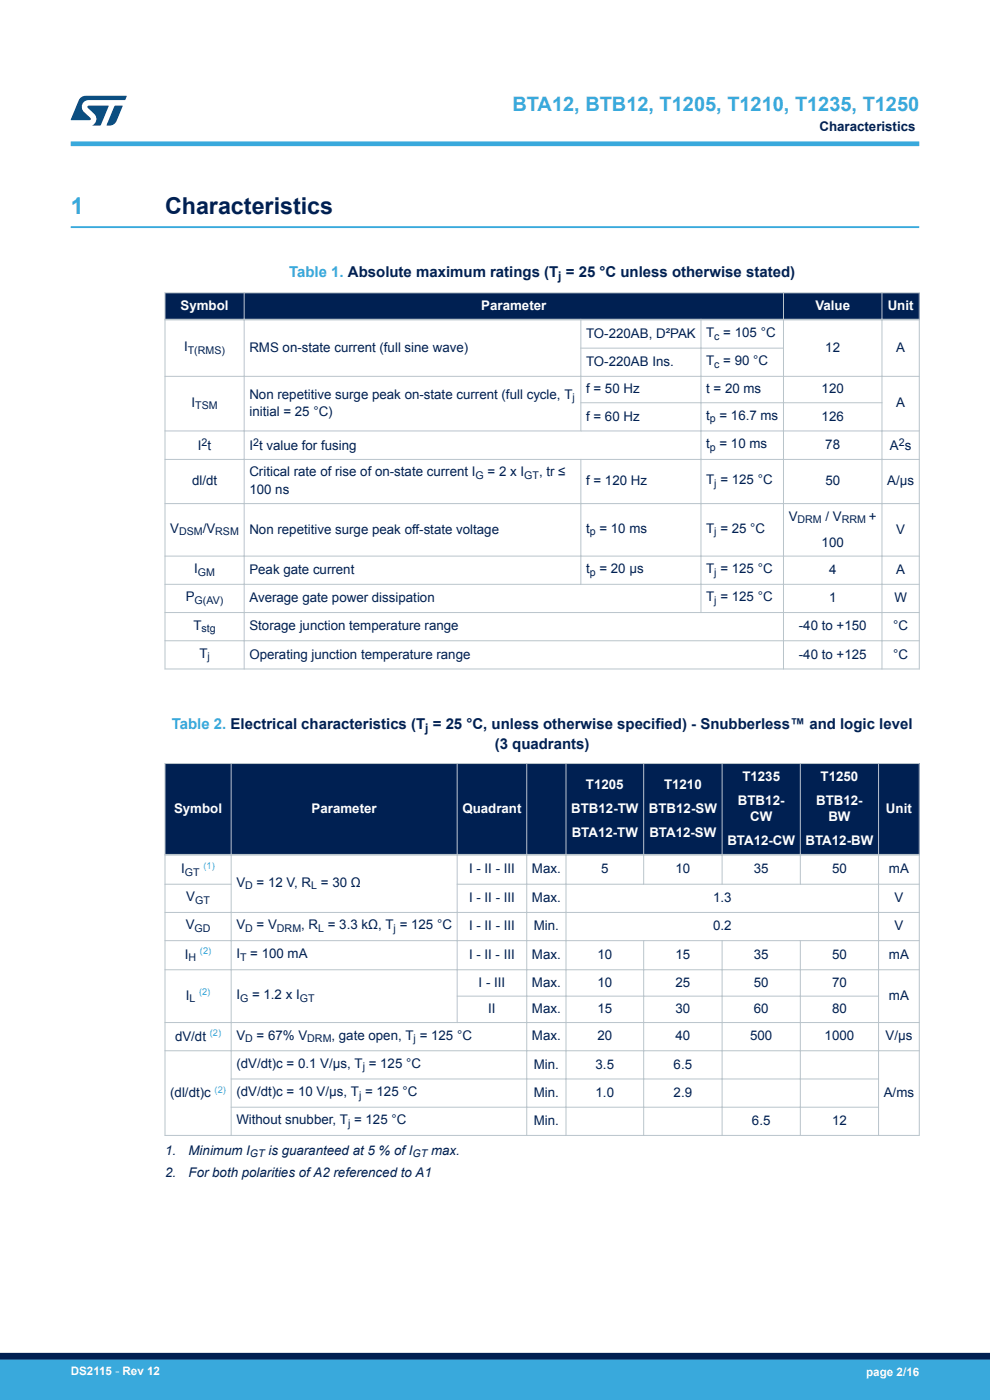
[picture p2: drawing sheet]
<svg xmlns="http://www.w3.org/2000/svg" width="210mm" height="297mm" viewBox="0 0 210 297" stroke-linecap="round" stroke-linejoin="round" font-family="sans-serif">
<defs><g id="words">
<text font-size="4.9" fill="#39a9dc" x="15" y="45.4">1</text>
<text font-size="4.9" fill="#002052" x="35" y="45.4">Characteristics</text>
<text font-size="4.2" fill="#39a9dc" x="108.7" y="23.5">BTA12, BTB12, T1205, T1210, T1235, T1250</text>
<g font-size="3.2" fill="#39a9dc">
<text x="61.3" y="58.7">Table 1. Absolute maximum ratings (T = 25 °C unless otherwise stated)</text>
<text x="36.4" y="154.7">Table 2. Electrical characteristics (T = 25 °C, unless otherwise specified) - Snubberless™ and logic level</text>
</g>
<text font-size="3.2" fill="#002052" x="104.9" y="159">(3 quadrants)</text>
<g font-size="2.8" fill="#002052">
<text x="173.8" y="27.9">Characteristics</text>
<text x="124.3" y="71.7">TO-220AB, D²PAK</text>
<text x="149.8" y="71.5">T = 105 °C</text>
<text x="39.1" y="74.5">I</text>
<text x="52.9" y="74.7">RMS on-state current (full sine wave)</text>
<text x="124.3" y="77.7">TO-220AB Ins.</text>
<text x="149.8" y="77.5">T = 90 °C</text>
<text x="175.1" y="74.7">12</text>
<text x="190.1" y="74.7">A</text>
<text x="124.3" y="83.5">f = 50 Hz</text>
<text x="149.8" y="83.5">t = 20 ms</text>
<text x="174.3" y="83.5">120</text>
<text x="40.6" y="86.3">I</text>
<text x="52.9" y="84.6">Non repetitive surge peak on-state current (full cycle, T</text>
<text x="52.9" y="88.3">initial = 25 °C)</text>
<text x="124.3" y="89.2">f = 60 Hz</text>
<text x="149.8" y="89.1">t</text>
<text x="152.6" y="89.1">= 16.7 ms</text>
<text x="174.3" y="89.2">126</text>
<text x="190.1" y="86.4">A</text>
<text x="42" y="95.5">I t</text>
<text x="52.9" y="95.5">I t value for fusing</text>
<text x="149.8" y="95.1">t</text>
<text x="152.6" y="95.1">= 10 ms</text>
<text x="175.1" y="95.3">78</text>
<text x="188.8" y="95.5">A s</text>
<text x="52.9" y="101.1">Critical rate of rise of on-state current I</text>
<text x="103.4" y="101.1">= 2 x I</text>
<text x="114.3" y="101.1">, tr ≤</text>
<text x="40.7" y="103">dl/dt</text>
<text x="52.9" y="104.9">100 ns</text>
<text x="124.3" y="103">f = 120 Hz</text>
<text x="149.8" y="102.8">T = 125 °C</text>
<text x="175.1" y="103">50</text>
<text x="188.2" y="103">A/µs</text>
<text x="36.1" y="113">V</text>
<text x="43" y="113">/V</text>
<text x="52.9" y="113.2">Non repetitive surge peak off-state voltage</text>
<text x="124.3" y="113">t</text>
<text x="127.1" y="113">= 10 ms</text>
<text x="149.8" y="113">T = 25 °C</text>
<text x="167.3" y="110.4">V</text>
<text x="175.1" y="110.4">/ V</text>
<text x="184.3" y="110.4">+</text>
<text x="190.1" y="113.2">V</text>
<text x="174.3" y="116">100</text>
<text x="41.2" y="121.6">I</text>
<text x="52.9" y="121.8">Peak gate current</text>
<text x="124.3" y="121.6">t</text>
<text x="127.1" y="121.6">= 20 µs</text>
<text x="149.8" y="121.6">T = 125 °C</text>
<text x="175.9" y="121.8">4</text>
<text x="190.1" y="121.8">A</text>
<text x="39.4" y="127.6">P</text>
<text x="52.9" y="127.8">Average gate power dissipation</text>
<text x="149.8" y="127.6">T = 125 °C</text>
<text x="175.9" y="127.8">1</text>
<text x="189.7" y="127.8">W</text>
<text x="41" y="133.6">T</text>
<text x="52.9" y="133.8">Storage junction temperature range</text>
<text x="169.5" y="133.8">-40 to +150</text>
<text x="189.5" y="133.8">°C</text>
<text x="42.3" y="139.5">T</text>
<text x="52.9" y="139.7">Operating junction temperature range</text>
<text x="169.5" y="139.7">-40 to +125</text>
<text x="189.5" y="139.7">°C</text>
<text x="38.5" y="185.2">I</text>
<text x="99.5" y="185.3">I - II - III</text>
<text x="112.8" y="185.3">Max.</text>
<text x="127.5" y="185.3">5</text>
<text x="143.3" y="185.3">10</text>
<text x="159.9" y="185.3">35</text>
<text x="176.5" y="185.3">50</text>
<text x="188.6" y="185.3">mA</text>
<text x="39.5" y="191.2">V</text>
<text x="50.1" y="188.1">V</text>
<text x="54.4" y="188.1">= 12 V, R</text>
<text x="68.1" y="188.1">= 30 Ω</text>
<text x="99.5" y="191.4">I - II - III</text>
<text x="112.8" y="191.4">Max.</text>
<text x="151.2" y="191.4">1.3</text>
<text x="189.7" y="191.4">V</text>
<text x="39.4" y="197.2">V</text>
<text x="50.1" y="197.2">V</text>
<text x="54.4" y="197.2">= V</text>
<text x="63.9" y="197.2">, R</text>
<text x="69.5" y="197.2">= 3.3 kΩ, T = 125 °C</text>
<text x="99.5" y="197.4">I - II - III</text>
<text x="113.2" y="197.4">Min.</text>
<text x="151.2" y="197.4">0.2</text>
<text x="189.7" y="197.4">V</text>
<text x="39.2" y="203.4">I</text>
<text x="50.1" y="203.3">I</text>
<text x="53.1" y="203.3">= 100 mA</text>
<text x="99.5" y="203.5">I - II - III</text>
<text x="112.8" y="203.5">Max.</text>
<text x="126.7" y="203.5">10</text>
<text x="143.3" y="203.5">15</text>
<text x="159.9" y="203.5">35</text>
<text x="176.5" y="203.5">50</text>
<text x="188.6" y="203.5">mA</text>
<text x="101.5" y="209.3">I - III</text>
<text x="112.8" y="209.3">Max.</text>
<text x="126.7" y="209.3">10</text>
<text x="143.3" y="209.3">25</text>
<text x="159.9" y="209.3">50</text>
<text x="176.5" y="209.3">70</text>
<text x="39.4" y="212">I</text>
<text x="50.1" y="211.9">I</text>
<text x="53.5" y="211.9">= 1.2 x I</text>
<text x="103.6" y="214.9">II</text>
<text x="112.8" y="214.9">Max.</text>
<text x="126.7" y="214.9">15</text>
<text x="143.3" y="214.9">30</text>
<text x="159.9" y="214.9">60</text>
<text x="176.5" y="214.9">80</text>
<text x="188.6" y="212.1">mA</text>
<text x="37.1" y="220.8">dV/dt</text>
<text x="50.1" y="220.5">V</text>
<text x="54.4" y="220.5">= 67% V</text>
<text x="70.3" y="220.5">, gate open, T = 125 °C</text>
<text x="112.8" y="220.7">Max.</text>
<text x="126.7" y="220.7">20</text>
<text x="143.3" y="220.7">40</text>
<text x="159.1" y="220.7">500</text>
<text x="174.9" y="220.7">1000</text>
<text x="187.8" y="220.7">V/µs</text>
<text x="50.1" y="226.5">(dV/dt)c = 0.1 V/µs, T = 125 °C</text>
<text x="113.2" y="226.7">Min.</text>
<text x="126.3" y="226.7">3.5</text>
<text x="142.9" y="226.7">6.5</text>
<text x="36.1" y="232.8">(dl/dt)c</text>
<text x="50.1" y="232.5">(dV/dt)c = 10 V/µs, T = 125 °C</text>
<text x="113.2" y="232.7">Min.</text>
<text x="126.3" y="232.7">1.0</text>
<text x="142.9" y="232.7">2.9</text>
<text x="187.5" y="232.7">A/ms</text>
<text x="50.1" y="238.5">Without snubber, T = 125 °C</text>
<text x="113.2" y="238.7">Min.</text>
<text x="159.5" y="238.7">6.5</text>
<text x="176.5" y="238.7">12</text>
<text x="35" y="244.9">1.</text>
<text x="40" y="244.9">Minimum I</text>
<text x="56.9" y="244.9">is guaranteed at 5 % of I</text>
<text x="91.4" y="244.9">max.</text>
<text x="35" y="249.7">2.</text>
<text x="40" y="249.7">For both polarities of A2 referenced to A1</text>
</g>
<g font-size="2.8" fill="#fff">
<text x="38.3" y="65.7">Symbol</text>
<text x="102.1" y="65.7">Parameter</text>
<text x="173" y="65.7">Value</text>
<text x="188.3" y="65.7">Unit</text>
<text x="124.3" y="167.3">T1205</text>
<text x="140.9" y="167.3">T1210</text>
<text x="157.5" y="165.6">T1235</text>
<text x="174.1" y="165.6">T1250</text>
<text x="36.9" y="172.4">Symbol</text>
<text x="66.1" y="172.4">Parameter</text>
<text x="98.1" y="172.4">Quadrant</text>
<text x="121.2" y="172.4">BTB12-TW</text>
<text x="137.6" y="172.4">BTB12-SW</text>
<text x="156.5" y="170.7">BTB12-</text>
<text x="173.1" y="170.7">BTB12-</text>
<text x="187.9" y="172.4">Unit</text>
<text x="121.3" y="177.6">BTA12-TW</text>
<text x="137.7" y="177.6">BTA12-SW</text>
<text x="154.3" y="179.3">BTA12-CW</text>
<text x="159.1" y="174.1">CW</text>
<text x="170.9" y="179.3">BTA12-BW</text>
<text x="175.7" y="174.1">BW</text>
</g>
<g font-size="2.5" fill="#002052">
<text x="118.4" y="59.3">j</text>
<text x="90.2" y="155.4">j</text>
</g>
<g font-size="2.5" fill="#fff">
<text x="15" y="291.6">DS2115 - Rev 12</text>
<text x="183.7" y="291.9">page 2/16</text>
</g>
<g font-size="2.3" fill="#002052">
<text x="39.8" y="75">T(RMS)</text>
<text x="151.5" y="72">c</text>
<text x="151.5" y="78">c</text>
<text x="41.4" y="86.8">TSM</text>
<text x="121.4" y="85.1">j</text>
<text x="150.6" y="89.6">p</text>
<text x="42.8" y="94.5">2</text>
<text x="53.7" y="94.5">2</text>
<text x="150.6" y="95.6">p</text>
<text x="190.6" y="94.5">2</text>
<text x="100.9" y="101.6">G</text>
<text x="111.2" y="101.6">GT</text>
<text x="151.5" y="103.3">j</text>
<text x="38" y="113.6">DSM</text>
<text x="45.7" y="113.6">RSM</text>
<text x="125.1" y="113.6">p</text>
<text x="151.5" y="113.6">j</text>
<text x="169.2" y="111">DRM</text>
<text x="178.6" y="111">RRM</text>
<text x="42" y="122.2">GM</text>
<text x="125.1" y="122.2">p</text>
<text x="151.5" y="122.2">j</text>
<text x="41.3" y="128.1">G(AV)</text>
<text x="151.5" y="128.1">j</text>
<text x="42.8" y="134.1">stg</text>
<text x="44" y="140.1">j</text>
<text x="39.2" y="185.8">GT</text>
<text x="41.4" y="191.8">GT</text>
<text x="52" y="188.7">D</text>
<text x="66" y="188.7">L</text>
<text x="41.3" y="197.7">GD</text>
<text x="52" y="197.7">D</text>
<text x="58.8" y="197.7">DRM</text>
<text x="67.5" y="197.7">L</text>
<text x="83.5" y="197.7">j</text>
<text x="40" y="203.9">H</text>
<text x="50.9" y="203.8">T</text>
<text x="40.2" y="212.6">L</text>
<text x="50.9" y="212.5">G</text>
<text x="63.6" y="212.5">GT</text>
<text x="52" y="221.1">D</text>
<text x="65.2" y="221.1">DRM</text>
<text x="87.7" y="221.1">j</text>
<text x="76.9" y="227.1">j</text>
<text x="76.2" y="233.1">j</text>
<text x="73.8" y="239.1">j</text>
<text x="53" y="245.5">GT</text>
<text x="87.5" y="245.5">GT</text>
</g>
<g font-size="2" fill="#39a9dc">
<text x="43.2" y="184.3">(1)</text>
<text x="42.4" y="202.4">(2)</text>
<text x="42.2" y="211.1">(2)</text>
<text x="44.5" y="219.9">(2)</text>
<text x="45.5" y="231.9">(2)</text>
</g>
</g></defs>
<path d="M15 48.2h180" fill="none" stroke="#39a9dc" stroke-width=".4"/>
<g fill="#002052">
<path d="M35 62.1h160v5.7h-160z" fill-rule="evenodd"/>
<path d="M35 62.1h160v5.7h-160z" fill-rule="evenodd"/>
</g>
<g fill="none" stroke="#b9c4ca" stroke-width=".21">
<path d="M34.9 62.1h160.2M34.9 79.8h160.2M35 62v80M51.8 62v80M123.1 73.9h43.2M123.2 67.6v23.9M148.7 67.6v62.5M166.2 62v80M187.1 62v80M195 62v80M34.9 91.4h160.2M34.9 97.5h160.2"/>
<path d="M123.1 85.4h64.1M123.2 97.4v26.7M34.9 106.8h160.2M34.9 118h160.2M34.9 124h160.2M34.9 129.9h160.2M34.9 135.9h160.2M34.9 141.9h160.2"/>
</g>
<path d="M34.9 67.8h160.2" fill="none" stroke="#b9c4ca" stroke-width=".35"/>
<g fill="#002052">
<path d="M35 162h160v19.3h-160z" fill-rule="evenodd"/>
<path d="M35 162h160v19.3h-160z" fill-rule="evenodd"/>
</g>
<g fill="none" stroke="#b9c4ca" stroke-width=".21">
<path d="M34.9 162h160.2M35 161.9v79.1M49 161.9v79.1M97 161.9v55.1M111.7 161.9v79.1M120.1 161.9v79.1M136.5 161.9v25.8M153.2 161.9v25.8M169.8 161.9v25.8M186.4 161.9v79.1M195 161.9v79.1M34.9 187.6h14.2"/>
<path d="M34.9 193.6h160.2M34.9 199.6h160.2M96.9 187.6h98.2M136.5 199.4v41.6M153.2 199.4v41.6M169.8 199.4v41.6M34.9 205.7h160.2M34.9 216.9h160.2M96.9 211.3h89.6M34.9 222.9h160.2M48.9 228.9h137.6M48.9 234.9h137.6"/>
<path d="M34.9 240.9h160.2"/>
</g>
<path d="M34.9 181.3h160.2" fill="none" stroke="#b9c4ca" stroke-width=".35"/>
<path d="M15 30.5h180" fill="none" stroke="#39a9dc" stroke-width="1"/>
<g fill="#005288">
<path d="M17.1 20.7l1.1-.4 8.7 .1-.4 .8h-7.6a1.45 1.45 0 0 0-1.4 .9 1.45 1.45 0 0 0 .2 1.6l1.5 1.3v.4l-4.2 .1 1.7-4.2z"/>
<path d="M24.3 22.4l1.7 .1-1.3 3.2a1.6 1.6 0 0 1-1.5 .9l-.6-.1z"/>
<path d="M18.6 22.5h4.5l-1.8 4.1h-1.7a1.54 1.54 0 0 0 .4-2.4l-1.4-1.3z"/>
</g>
<g fill="#39a9dc">
<path d="M0 288.4h210v8.6h-210z" fill-rule="evenodd"/>
<path d="M-.1 288.4h210.2v4.4h-210.2z" fill-rule="evenodd"/>
</g>
<path d="M0 287.7h210" fill="none" stroke="#002052" stroke-width="1.4"/>
<use href="#words"/>
</svg>
